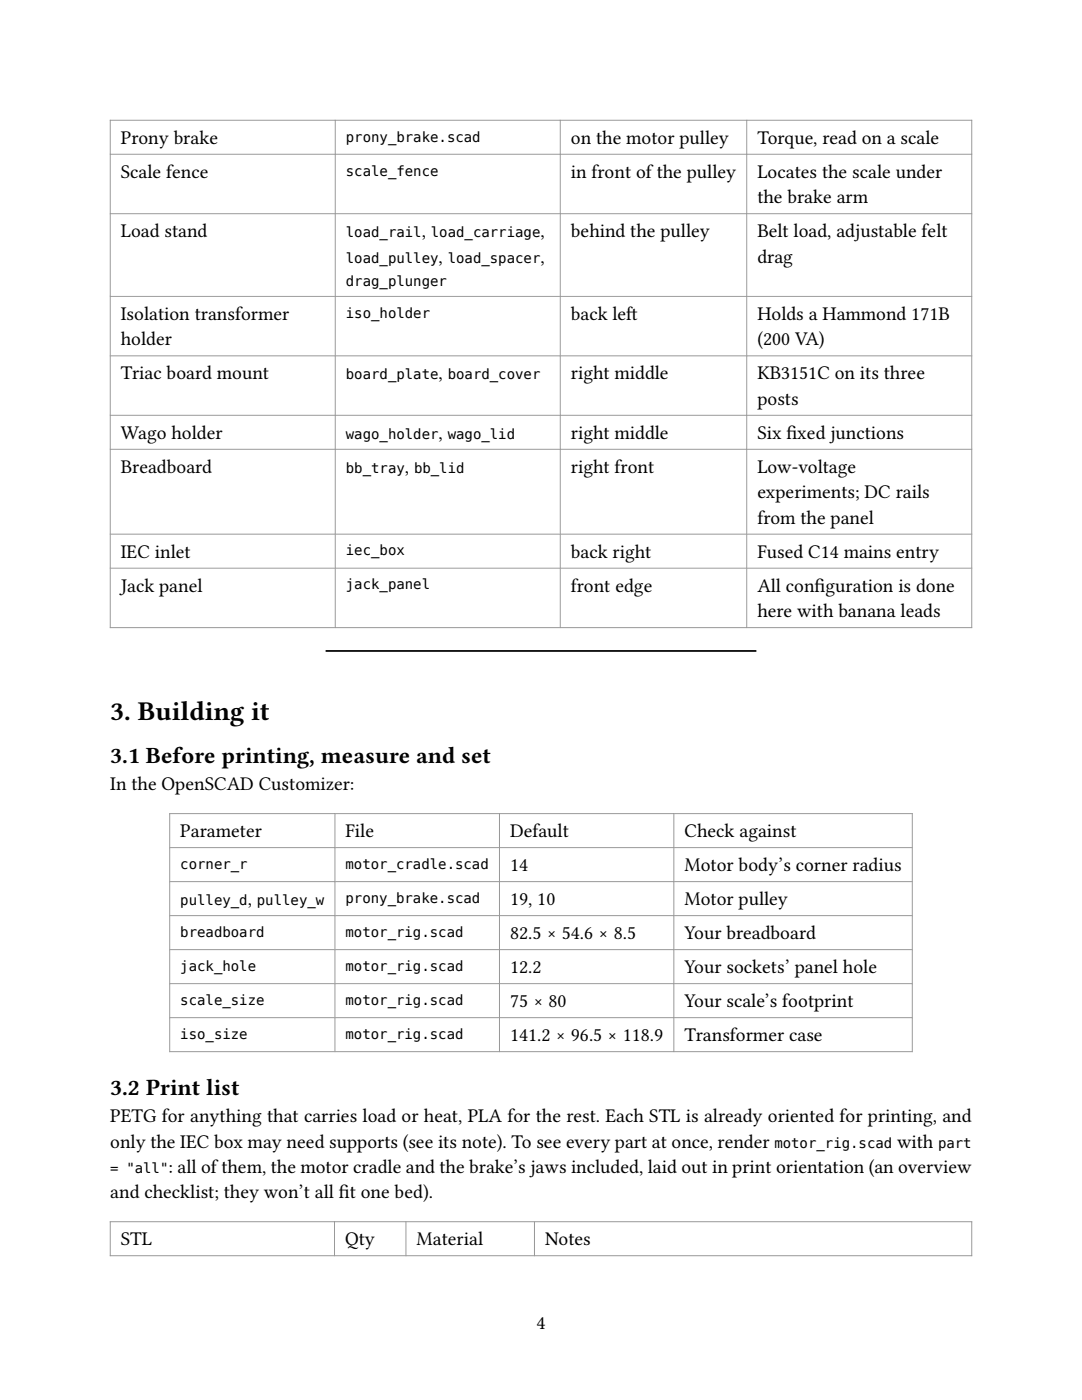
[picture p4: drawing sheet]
<svg xmlns="http://www.w3.org/2000/svg" width="216mm" height="279mm" viewBox="0 0 216 279" stroke-linecap="round" stroke-linejoin="round" font-family="sans-serif">
<defs><g id="words">
<text font-size="5.4" x="22" y="143.7">3. Building it</text>
<g font-size="4.7">
<text x="22" y="152.3">3.1 Before printing, measure and set</text>
<text x="22" y="218.5">3.2 Print list</text>
</g>
<g font-size="3.9">
<text x="24.1" y="28.7">Prony brake</text>
<text x="113.9" y="28.7">on the motor pulley</text>
<text x="151.1" y="28.7">Torque, read on a scale</text>
<text x="24.1" y="35.5">Scale fence</text>
<text x="113.9" y="35.5">in front of the pulley</text>
<text x="151.1" y="35.5">Locates the scale under</text>
<text x="151.1" y="40.5">the brake arm</text>
<text x="24.1" y="47.3">Load stand</text>
<text x="84.2" y="47.3">,</text>
<text x="107.8" y="47.3">,</text>
<text x="113.9" y="47.3">behind the pulley</text>
<text x="151.1" y="47.3">Belt load, adjustable felt</text>
<text x="87.5" y="52.4">,</text>
<text x="107.8" y="52.4">,</text>
<text x="151.1" y="52.4">drag</text>
<text x="24.1" y="63.8">Isolation transformer</text>
<text x="113.9" y="63.8">back lef</text>
<text x="125" y="63.8">t</text>
<text x="151.1" y="63.8">Holds a Hammond 171B</text>
<text x="24.1" y="68.9">holder</text>
<text x="151.1" y="68.9">(200 VA)</text>
<text x="24.1" y="75.7">Triac board mount</text>
<text x="87.5" y="75.7">,</text>
<text x="113.9" y="75.7">right middle</text>
<text x="151.1" y="75.7">KB3151C on its three</text>
<text x="151.1" y="80.8">posts</text>
<text x="24.1" y="87.6">Wago holder</text>
<text x="87.5" y="87.6">,</text>
<text x="113.9" y="87.6">right middle</text>
<text x="151.1" y="87.6">Six f</text>
<text x="156.9" y="87.6">ixed junctions</text>
<text x="24.1" y="94.3">Breadboard</text>
<text x="80.8" y="94.3">,</text>
<text x="113.9" y="94.3">right front</text>
<text x="151.1" y="94.3">Low-voltage</text>
<text x="151.1" y="99.4">experiments; DC rails</text>
<text x="151.1" y="104.5">from the panel</text>
<text x="24.1" y="111.3">IEC inlet</text>
<text x="113.9" y="111.3">back right</text>
<text x="151.1" y="111.3">Fused C14 mains entry</text>
<text x="24.1" y="118.1">Jack panel</text>
<text x="113.9" y="118.1">front edge</text>
<text x="151.1" y="118.1">All conf</text>
<text x="162.6" y="118.1">iguration is done</text>
<text x="151.1" y="123.1">here with banana leads</text>
<text x="22" y="157.7">In the OpenSCAD Customizer:</text>
<text x="36" y="167">Parameter</text>
<text x="69" y="167">File</text>
<text x="101.8" y="167">Default</text>
<text x="136.6" y="167">Check against</text>
<text x="101.8" y="173.8">14</text>
<text x="136.6" y="173.8">Motor body’s corner radius</text>
<text x="49.4" y="180.6">,</text>
<text x="101.8" y="180.6">19, 10</text>
<text x="136.6" y="180.6">Motor pulley</text>
<text x="101.8" y="187.4">82.5 × 54.6 × 8.5</text>
<text x="136.6" y="187.4">Your breadboard</text>
<text x="101.8" y="194.2">12.2</text>
<text x="136.6" y="194.2">Your sockets’ panel hole</text>
<text x="101.8" y="201">75 × 80</text>
<text x="136.6" y="201">Your scale’s footprint</text>
<text x="101.8" y="207.8">141.2 × 96.5 × 118.9</text>
<text x="136.6" y="207.8">Transformer case</text>
<text x="22" y="223.9">PETG for anything that carries load or heat, PLA for the rest. Each STL is already oriented for printing, and</text>
<text x="22" y="229">only the IEC box may need supports (see its note). To see every part at once, render</text>
<text x="179" y="229">with</text>
<text x="22" y="239.2">and checklist; they won’t all f</text>
<text x="33.6" y="234.1">: all of them, the motor cradle and the brake’s jaws included, laid out in print orientation (an overview</text>
<text x="67.6" y="239.2">it one bed).</text>
<text x="24.1" y="248.5">STL</text>
<text x="68.9" y="248.5">Qty</text>
<text x="83.1" y="248.5">Material</text>
<text x="108.8" y="248.5">Notes</text>
<text x="107" y="265.2">4</text>
</g>
<g font-size="2.8">
<text x="69" y="28.2">prony_brake.scad</text>
<text x="69" y="35">scale_fence</text>
<text x="69" y="47.3">load_rail load_carriage</text>
<text x="69" y="52.4">load_pulley load_spacer</text>
<text x="69" y="57">drag_plunger</text>
<text x="69" y="63.4">iso_holder</text>
<text x="69" y="75.7">board_plate board_cover</text>
<text x="69" y="87.6">wago_holder wago_lid</text>
<text x="69" y="94.3">bb_tray bb_lid</text>
<text x="69" y="110.8">iec_box</text>
<text x="69" y="117.6">jack_panel</text>
<text x="36" y="173.4">corner_r</text>
<text x="69" y="173.4">motor_cradle.scad</text>
<text x="36" y="180.6">pulley_d pulley_w</text>
<text x="69" y="180.2">prony_brake.scad</text>
<text x="36" y="187">breadboard</text>
<text x="69" y="187">motor_rig.scad</text>
<text x="36" y="193.8">jack_hole</text>
<text x="69" y="193.8">motor_rig.scad</text>
<text x="36" y="200.5">scale_size</text>
<text x="69" y="200.5">motor_rig.scad</text>
<text x="36" y="207.3">iso_size</text>
<text x="69" y="207.3">motor_rig.scad</text>
<text x="154.5" y="229">motor_rig.scad</text>
<text x="187.2" y="229">part</text>
<text x="22" y="234.1">= &quot;all&quot;</text>
</g>
</g></defs>
<g fill="none" stroke="#999" stroke-width=".2">
<path d="M21.9 24h172.1M21.9 30.8h172.1M22 23.9v101.4M66.9 23.9v101.4M111.8 23.9v101.4M149 23.9v101.4M193.9 23.9v101.4M21.9 42.6h172.1M21.9 59.2h172.1M21.9 71h172.1M21.9 82.9h172.1M21.9 89.7h172.1"/>
<path d="M21.9 106.6h172.1M21.9 113.4h172.1M21.9 125.3h172.1M33.8 162.4h148.3M33.8 169.2h148.3M33.8 175.9h148.3M33.9 162.3v47.7M66.8 162.3v47.7M99.7 162.3v47.7M134.5 162.3v47.7M182 162.3v47.7M33.8 182.7h148.3"/>
<path d="M33.8 189.5h148.3M33.8 196.3h148.3M33.8 203.1h148.3M33.8 209.9h148.3M21.9 243.8h172.1M21.9 250.6h172.1M22 243.7v7M66.7 243.7v7M81 243.7v7M106.6 243.7v7M193.9 243.7v7"/>
</g>
<path d="M65 129.9h85.9" fill="none" stroke="#000" stroke-width=".35"/>
<use href="#words"/>
</svg>
